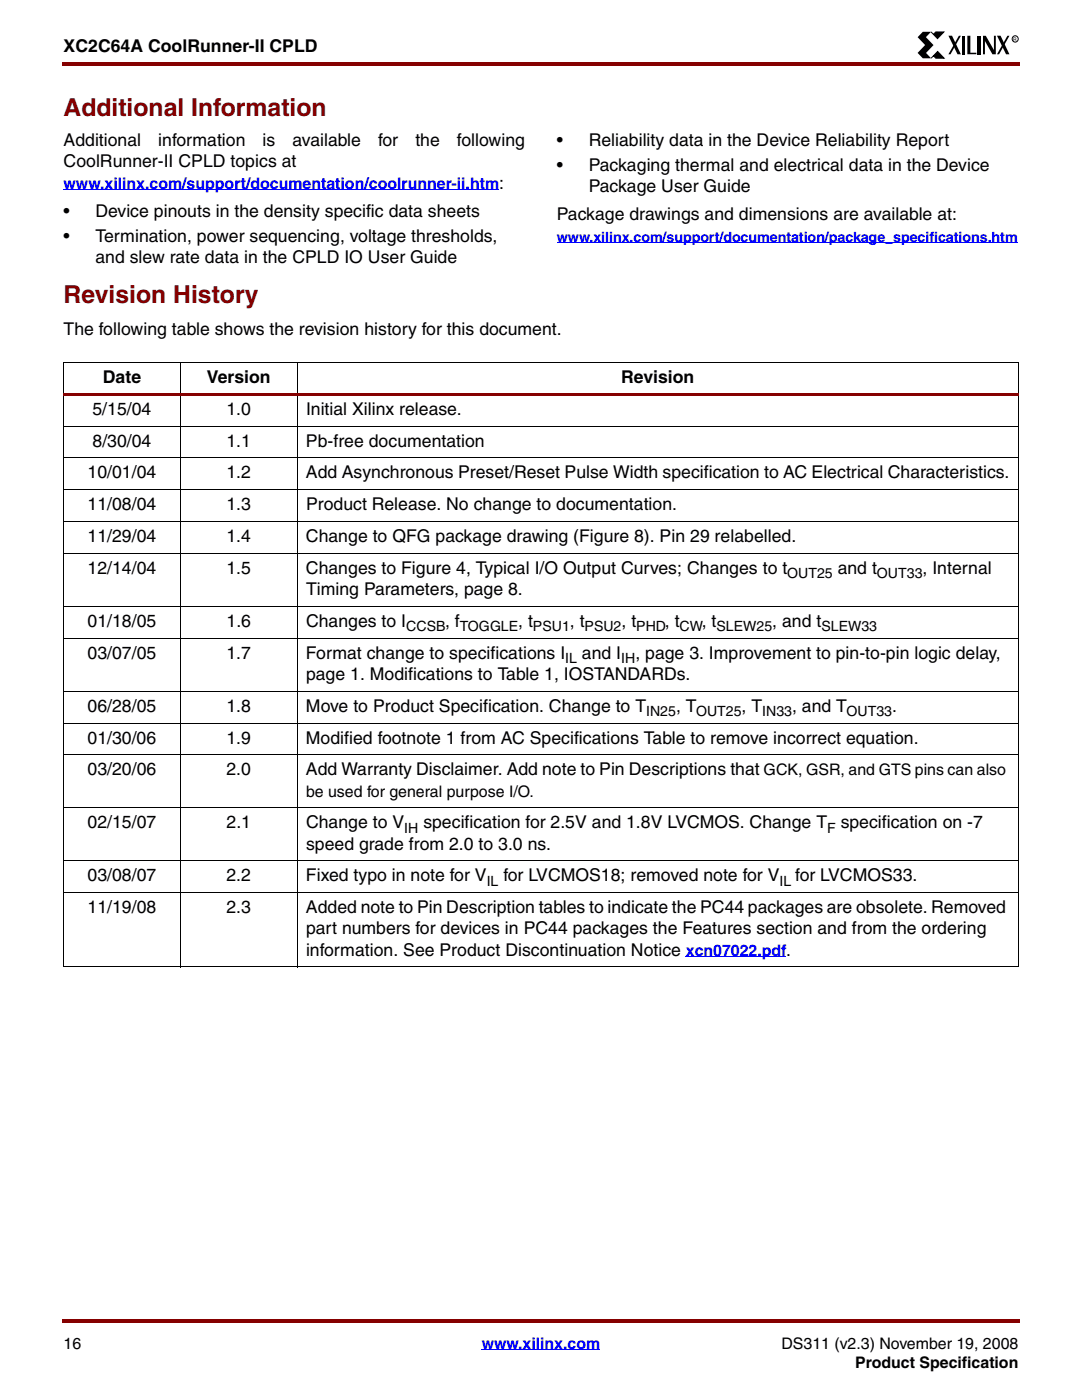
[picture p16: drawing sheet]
<svg xmlns="http://www.w3.org/2000/svg" width="216mm" height="279mm" viewBox="0 0 216 279" stroke-linecap="round" stroke-linejoin="round" font-family="sans-serif">
<defs><g id="words">
<g font-size="4.9" fill="#850000">
<text x="12.7" y="23.1">Additional Information</text>
<text x="12.7" y="60.4">Revision History</text>
</g>
<g font-size="3.5">
<text x="12.7" y="10.5">XC2C64A CoolRunner-II CPLD</text>
<text x="12.7" y="29.2">Additional</text>
<text x="31.6" y="29.2">information</text>
<text x="52.4" y="29.2">is</text>
<text x="58.3" y="29.2">available</text>
<text x="75.4" y="29.2">for</text>
<text x="82.9" y="29.2">the</text>
<text x="91.2" y="29.2">following</text>
<text x="111.1" y="29.2">•</text>
<text x="117.5" y="29.2">Reliability data in the Device Reliability Report</text>
<text x="12.7" y="33.4">CoolRunner-II CPLD topics at</text>
<text x="111.1" y="34.1">•</text>
<text x="117.5" y="34.1">Packaging thermal and electrical data in the Device</text>
<text x="117.5" y="38.3">Package User Guide</text>
<text x="12.7" y="43.3">•</text>
<text x="19.1" y="43.3">Device pinouts in the density specific data sheets</text>
<text x="111.1" y="44">Package drawings and dimensions are available at:</text>
<text x="12.7" y="48.2">•</text>
<text x="19.1" y="48.2">Termination, power sequencing, voltage thresholds,</text>
<text x="19.1" y="52.5">and slew rate data in the CPLD IO User Guide</text>
<text x="12.7" y="66.9">The following table shows the revision history for this document.</text>
<text x="20.5" y="76.4">Date</text>
<text x="41.3" y="76.4">Version</text>
<text x="123.9" y="76.4">Revision</text>
<text x="18.5" y="82.8">5/15/04</text>
<text x="45.2" y="82.8">1.0</text>
<text x="61.1" y="82.8">Initial Xilinx release.</text>
<text x="18.5" y="89.1">8/30/04</text>
<text x="45.2" y="89.1">1.1</text>
<text x="61.1" y="89.1">Pb-free documentation</text>
<text x="17.5" y="95.5">10/01/04</text>
<text x="45.2" y="95.5">1.2</text>
<text x="61" y="95.5">Add Asynchronous Preset/Reset Pulse Width specification to AC Electrical Characteristics.</text>
<text x="17.5" y="101.8">11/08/04</text>
<text x="45.2" y="101.8">1.3</text>
<text x="61.1" y="101.8">Product Release. No change to documentation.</text>
<text x="17.5" y="108.2">11/29/04</text>
<text x="45.2" y="108.2">1.4</text>
<text x="61.1" y="108.2">Change to QFG package drawing (Figure 8). Pin 29 relabelled.</text>
<text x="17.5" y="114.5">12/14/04</text>
<text x="45.2" y="114.5">1.5</text>
<text x="61.1" y="114.5">Changes to Figure 4, Typical I/O Output Curves; Changes to t</text>
<text x="61.1" y="118.8">Timing Parameters, page 8.</text>
<text x="167.2" y="114.5">and t</text>
<text x="184.1" y="114.5">, Internal</text>
<text x="17.5" y="125.1">01/18/05</text>
<text x="45.2" y="125.1">1.6</text>
<text x="61.1" y="125.1">Changes to I</text>
<text x="88.8" y="125.1">, f</text>
<text x="103.4" y="125.1">, t</text>
<text x="113.7" y="125.1">, t</text>
<text x="124" y="125.1">, t</text>
<text x="132.7" y="125.1">, t</text>
<text x="140" y="125.1">, t</text>
<text x="154.1" y="125.1">, and t</text>
<text x="17.5" y="131.5">03/07/05</text>
<text x="45.2" y="131.5">1.7</text>
<text x="61" y="131.5">Format change to specifications I</text>
<text x="116.1" y="131.5">and I</text>
<text x="126.8" y="131.5">, page 3. Improvement to pin-to-pin logic delay,</text>
<text x="61.1" y="135.7">page 1. Modifications to Table 1, IOSTANDARDs.</text>
<text x="17.5" y="142">06/28/05</text>
<text x="45.2" y="142">1.8</text>
<text x="61.1" y="142">Move to Product Specification. Change to T</text>
<text x="134.9" y="142">, T</text>
<text x="148" y="142">, T</text>
<text x="158.1" y="142">, and T</text>
<text x="178" y="142">.</text>
<text x="17.5" y="148.4">01/30/06</text>
<text x="45.2" y="148.4">1.9</text>
<text x="61" y="148.4">Modified footnote 1 from AC Specifications Table to remove incorrect equation.</text>
<text x="17.5" y="154.7">03/20/06</text>
<text x="45.2" y="154.7">2.0</text>
<text x="61" y="154.7">Add Warranty Disclaimer. Add note to Pin Descriptions that GCK, GSR, and GTS pins can also</text>
<text x="17.5" y="165.3">02/15/07</text>
<text x="45.2" y="165.3">2.1</text>
<text x="61.1" y="165.3">Change to V</text>
<text x="84.5" y="165.3">specification for 2.5V and 1.8V LVCMOS. Change T</text>
<text x="167.7" y="165.3">specification on -7</text>
<text x="61.1" y="169.6">speed grade from 2.0 to 3.0 ns.</text>
<text x="17.5" y="175.9">03/08/07</text>
<text x="45.2" y="175.9">2.2</text>
<text x="61.1" y="175.9">Fixed typo in note for V</text>
<text x="100.4" y="175.9">for LVCMOS18; removed note for V</text>
<text x="158.7" y="175.9">for LVCMOS33.</text>
<text x="17.5" y="182.3">11/19/08</text>
<text x="45.2" y="182.3">2.3</text>
<text x="61.1" y="182.3">Added note to Pin Description tables to indicate the PC44 packages are obsolete. Removed</text>
<text x="61.1" y="186.5">part numbers for devices in PC44 packages the Features section and from the ordering</text>
<text x="61.1" y="190.7">information. See Product Discontinuation Notice xcn07022.pdf.</text>
</g>
<g font-size="3.2" fill="#00f">
<text x="12.7" y="37.6">www.xilinx.com/support/documentation/coolrunner-ii.htm:</text>
<text x="96.1" y="269.2">www.xilinx.com</text>
</g>
<g font-size="3.2">
<text x="61.1" y="159">be used for general purpose I/O.</text>
<text x="12.7" y="269.2">16</text>
<text x="155.9" y="269.2">DS311 (v2.3) November 19, 2008</text>
<text x="170.7" y="273">Product Specification</text>
</g>
<text font-size="2.8" fill="#00f" x="111.1" y="48.2">www.xilinx.com/support/documentation/package_specifications.htm</text>
<g font-size="2.8">
<text x="157.1" y="115.4">OUT25</text>
<text x="175" y="115.4">OUT33</text>
<text x="81.1" y="126">CCSB</text>
<text x="91.8" y="126">TOGGLE</text>
<text x="106.3" y="126">PSU1</text>
<text x="116.6" y="126">PSU2</text>
<text x="127" y="126">PHD</text>
<text x="135.6" y="126">CW</text>
<text x="143" y="126">SLEW25</text>
<text x="163.9" y="126">SLEW33</text>
<text x="112.8" y="132.4">IL</text>
<text x="124" y="132.4">IH</text>
<text x="128.9" y="142.9">IN25</text>
<text x="138.9" y="142.9">OUT25</text>
<text x="152.1" y="142.9">IN33</text>
<text x="168.9" y="142.9">OUT33</text>
<text x="80.7" y="166.2">IH</text>
<text x="165" y="166.2">F</text>
<text x="97.1" y="176.8">IL</text>
<text x="155.6" y="176.8">IL</text>
</g>
<text font-size="1" x="202.2" y="8.1">R</text>
</g></defs>
<g fill="#850000">
<path d="M12.4 12.4h.3v.7h-.3z"/>
<path d="M12.7 12.4h190.8v.7h-190.8z"/>
</g>
<path d="M12.7 267.1h190.5v9.8h-190.5z" fill="#fff"/>
<path d="M96.1 269.4h23.7" fill="none" stroke="#00f" stroke-width=".2"/>
<g fill="#850000">
<path d="M12.4 263.2h.3v.7h-.3z"/>
<path d="M12.7 263.2h190.8v.7h-190.8z"/>
</g>
<path d="M183.1 6.4h20.1v5.2h-20.1z" fill="#fff"/>
<path d="M184.1 6.3h1.7l-1 1.1 1.5 1.6-1.5 1.6 1 1h-1.7l-1-1 1.5-1.6-1.5-1.6zM189.2 7.1h.8l1.7 3.7h-.6zM191.3 7.1h.4l-2 3.7h-.5zM191.9 7.1h.6v3.7h-.6zM193 7.1h.6v3.4h1.2v.3h-1.8zM195.1 7.1h.6v3.7h-.6zM196.1 7.1h.6l1.6 2.9v-2.9h.4v3.7h-.7l-1.5-2.6v2.6h-.4zM198.9 7.1h.8l1.7 3.7h-.7zM201 7.1h.4l-2 3.7h-.5z" fill="#000"/>
<path d="M185.8 6.4l.5 .5 .4-.5h1.6l-1.2 1.3zM187.1 10.3l1.3 1.3h-1.7l-.4-.5-.5 .5z" fill="#000" stroke="#000" stroke-width=".2"/>
<g fill="none" stroke="#000" stroke-width=".2">
<path d="M12.7 72.3h190.5M12.7 72.4v120.5M36 72.3v120.7M59.3 72.3v120.7M203.2 72.4v120.5"/>
<circle cx="202.6" cy="7.8" r=".62"/>
</g>
<path d="M12.7 37.9h86.9M111.1 48.4h92M136.8 191h20" fill="none" stroke="#00f" stroke-width=".2"/>
<path d="M12.7 78.4h190.5v.6h-190.5z" fill="#850000"/>
<g fill="none" stroke="#000" stroke-width=".2">
<path d="M12.7 85h190.5M12.7 91.4h190.5M12.7 97.7h190.5M12.7 104.1h190.5M12.7 110.4h190.5M12.7 121h190.5M12.7 127.4h190.5M12.7 137.9h190.5M12.7 144.3h190.5M12.7 150.6h190.5M12.7 161.2h190.5M12.7 171.8h190.5"/>
<path d="M12.7 178.2h190.5M12.7 193h190.5"/>
</g>
<use href="#words"/>
</svg>
